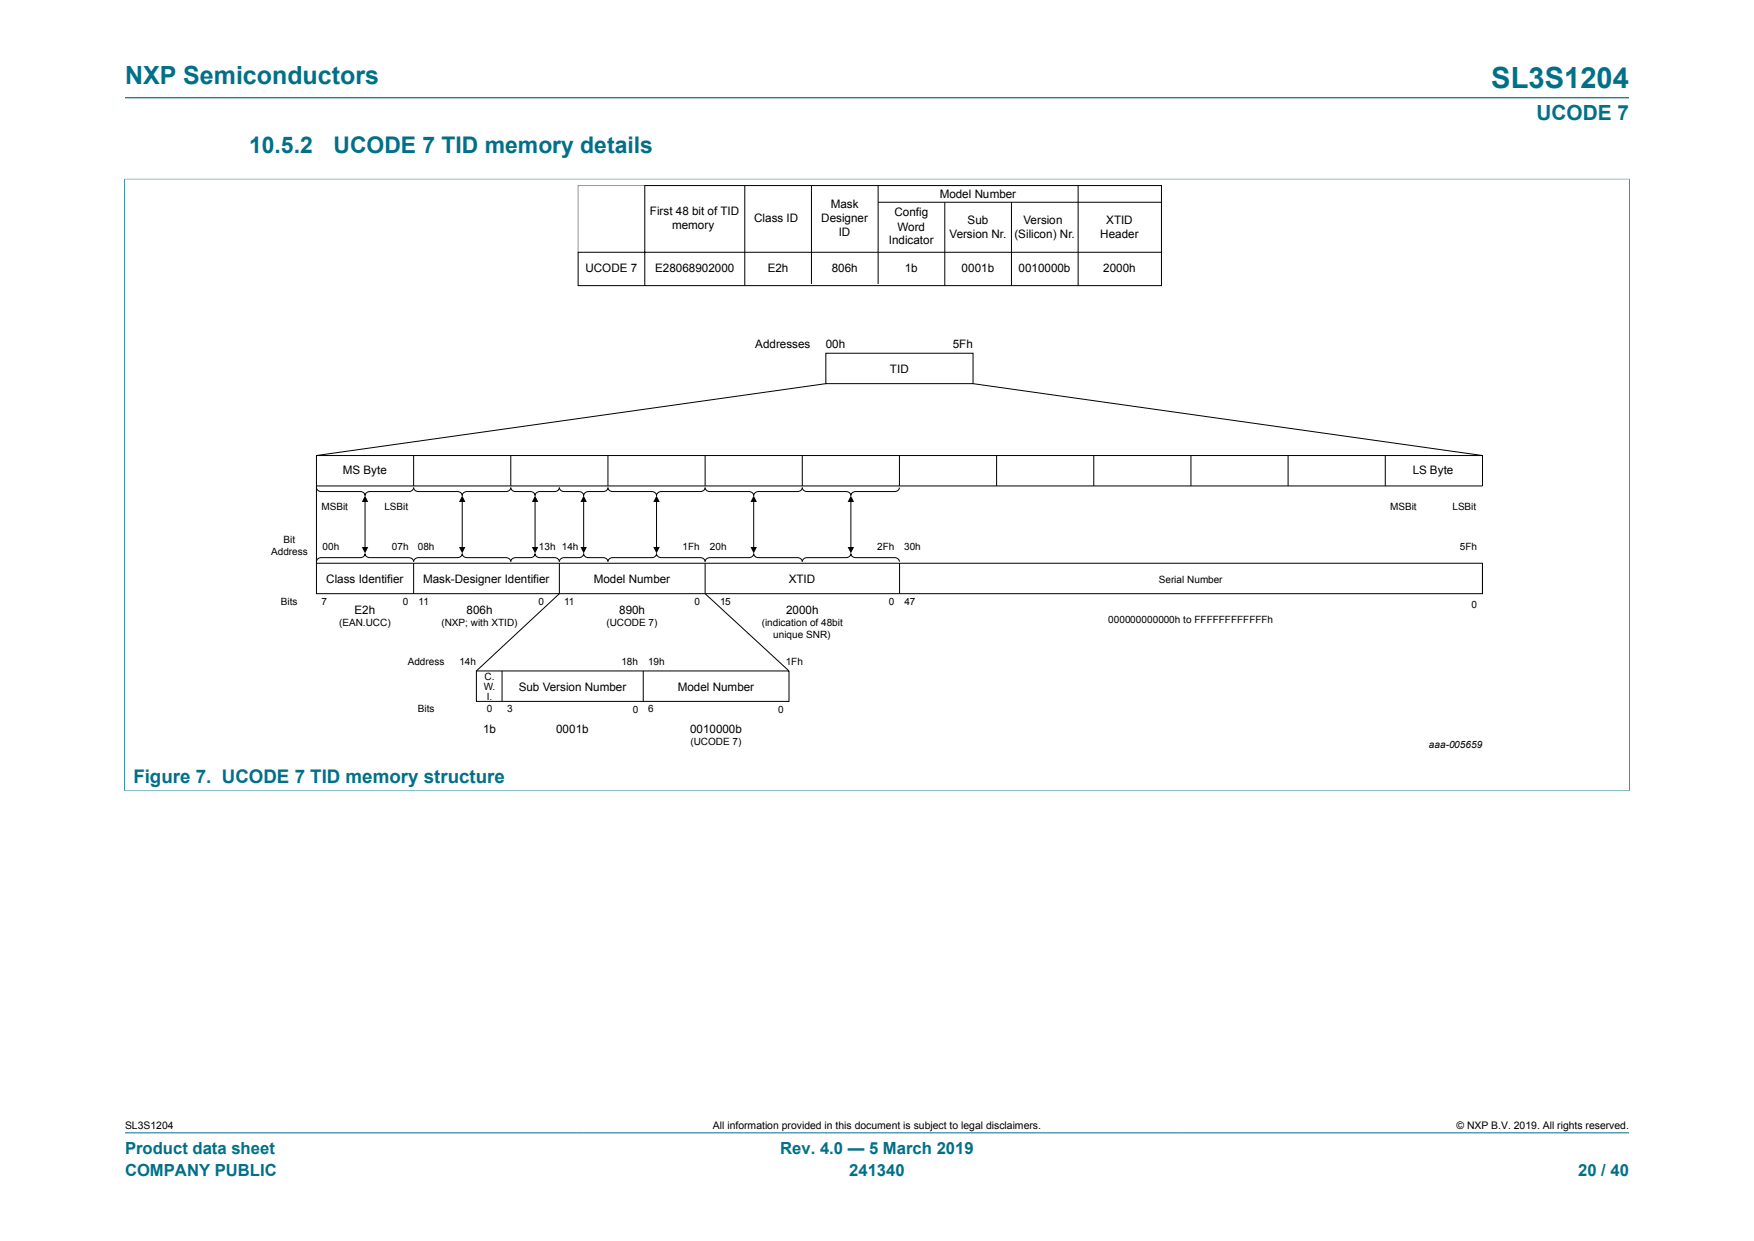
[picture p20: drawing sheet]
<svg xmlns="http://www.w3.org/2000/svg" width="297mm" height="210mm" viewBox="0 0 297 210" stroke-linecap="round" stroke-linejoin="round" font-family="sans-serif">
<defs><g id="words">
<text font-size="4.9" fill="#007088" x="252.5" y="14.8">SL3S1204</text>
<text font-size="4.2" fill="#007088" x="21.2" y="14.2">NXP Semiconductors</text>
<g font-size="3.9" fill="#007088">
<text x="42.2" y="25.9">10.5.2</text>
<text x="56.5" y="25.9">UCODE 7 TID memory details</text>
</g>
<text font-size="3.5" fill="#007088" x="260.2" y="20.3">UCODE 7</text>
<text font-size="3.2" fill="#007088" x="22.6" y="132.5">Figure 7. UCODE 7 TID memory structure</text>
<g font-size="2.8" fill="#007088">
<text x="21.2" y="195.2">Product data sheet</text>
<text x="132.1" y="195.2">Rev. 4.0 — 5 March 2019</text>
<text x="21.2" y="199">COMPANY PUBLIC</text>
<text x="143.8" y="199">241340</text>
<text x="267.2" y="199">20 / 40</text>
</g>
<g font-size="2">
<text x="140.7" y="35.2">Mask</text>
<text x="159.1" y="33.4">Model Number</text>
<text x="110.1" y="36.3">First 48 bit of TID</text>
<text x="113.8" y="38.7">memory</text>
<text x="127.7" y="37.5">Class ID</text>
<text x="139.1" y="37.5">Designer</text>
<text x="142.1" y="40">ID</text>
<text x="150.5" y="41.4">Indicator</text>
<text x="151.5" y="36.6">Config</text>
<text x="152" y="39">Word</text>
<text x="160.8" y="40.2">Version Nr.</text>
<text x="163.8" y="37.9">Sub</text>
<text x="171.8" y="40.2">(Silicon) Nr.</text>
<text x="173.3" y="37.9">Version</text>
<text x="186.3" y="40.2">Header</text>
<text x="187.3" y="37.9">XTID</text>
<text x="99.1" y="46.1">UCODE 7</text>
<text x="110.9" y="46.1">E28068902000</text>
<text x="130" y="46.1">E2h</text>
<text x="140.8" y="46.1">806h</text>
<text x="153.2" y="46.1">1b</text>
<text x="162.8" y="46.1">0001b</text>
<text x="172.5" y="46.1">0010000b</text>
<text x="186.8" y="46.1">2000h</text>
<text x="127.9" y="58.9">Addresses</text>
<text x="139.8" y="58.9">00h</text>
<text x="161.4" y="58.9">5Fh</text>
<text x="150.7" y="63.1">TID</text>
<text x="58" y="80.3">MS Byte</text>
<text x="239.2" y="80.3">LS Byte</text>
<text x="55.3" y="98.6">Class Identifier</text>
<text x="71.6" y="98.6">Mask-Designer Identifier</text>
<text x="100.5" y="98.6">Model Number</text>
<text x="133.5" y="98.6">XTID</text>
<text x="60" y="104">E2h</text>
<text x="79" y="104">806h</text>
<text x="104.8" y="104">890h</text>
<text x="133.1" y="104">2000h</text>
<text x="87.8" y="116.9">Sub Version Number</text>
<text x="114.7" y="116.9">Model Number</text>
<text x="81.8" y="124">1b</text>
<text x="94.2" y="124">0001b</text>
<text x="116.8" y="124">0010000b</text>
</g>
<g font-size="1.8">
<text x="21.2" y="191.1">SL3S1204</text>
<text x="120.7" y="191.1">All information provided in this document is subject to legal disclaimers.</text>
<text x="246.6" y="191.1">© NXP B.V. 2019. All rights reserved.</text>
</g>
<g font-size="1.7">
<text x="54.4" y="86.3">MSBit</text>
<text x="65.1" y="86.3">LSBit</text>
<text x="235.4" y="86.3">MSBit</text>
<text x="245.9" y="86.3">LSBit</text>
<text x="45.9" y="93.9">Address</text>
<text x="48" y="91.8">Bit</text>
<text x="54.6" y="93">00h</text>
<text x="66.4" y="93">07h</text>
<text x="70.7" y="93">08h</text>
<text x="91.3" y="93">13h 14h</text>
<text x="115.6" y="93">1Fh</text>
<text x="120.2" y="93">20h</text>
<text x="148.5" y="93">2Fh</text>
<text x="153.1" y="93">30h</text>
<text x="247.2" y="93">5Fh</text>
<text x="196.2" y="98.6">Serial Number</text>
<text x="47.6" y="102.4">Bits</text>
<text x="54.4" y="102.4">7</text>
<text x="57.4" y="106">(EAN.UCC)</text>
<text x="68.2" y="102.4">0</text>
<text x="70.9" y="102.4">11</text>
<text x="74.7" y="106">(NXP; with XTID)</text>
<text x="91.2" y="102.4">0</text>
<text x="95.5" y="102.3">11</text>
<text x="102.7" y="106">(UCODE 7)</text>
<text x="117.6" y="102.4">0</text>
<text x="121.9" y="102.3">15</text>
<text x="129" y="106">(indication of 48bit</text>
<text x="150.5" y="102.4">0</text>
<text x="153.2" y="102.4">47</text>
<text x="187.6" y="105.4">000000000000h to FFFFFFFFFFFFh</text>
<text x="249.2" y="103">0</text>
<text x="69" y="112.6">Address</text>
<text x="77.8" y="112.6">14h</text>
<text x="105.2" y="112.6">18h</text>
<text x="109.7" y="112.6">19h</text>
<text x="130.9" y="108">unique SNR)</text>
<text x="133" y="112.6">1Fh</text>
<text x="81.9" y="116.7">W.</text>
<text x="82" y="115">C.</text>
<text x="82.4" y="118.4">I.</text>
<text x="70.7" y="120.5">Bits</text>
<text x="82.4" y="120.5">0</text>
<text x="85.9" y="120.5">3</text>
<text x="107.1" y="120.6">0</text>
<text x="109.7" y="120.5">6</text>
<text x="131.8" y="120.6">0</text>
<text x="116.9" y="126.1">(UCODE 7)</text>
<text x="241.9" y="126.5">aaa-005659</text>
</g>
</g></defs>
<path d="M21.2 16.6h254.6M21 30.3h255M21.1 30.2v103.7M275.9 30.2v103.7M21 133.8h255M21.2 191.7h254.6" fill="none" stroke="#007088" stroke-width=".17"/>
<g fill="#000">
<path d="M61.3 92.6h1.1l-.6 1zM61.8 83.9l.6 1h-1.1zM77.7 92.6h1.1l-.5 1zM78.3 83.9l.5 1h-1.1zM90.1 92.6h1l-.5 1zM90.6 83.9l.5 1h-1zM98.3 92.6h1.1l-.6 1zM98.8 83.9l.6 1h-1.1zM110.6 92.6h1.1l-.5 1zM111.2 83.9l.5 1h-1.1zM127.1 92.6h1.1l-.6 1zM127.6 83.9l.6 1h-1.1z"/>
<path d="M143.5 92.6h1.1l-.5 1zM144.1 83.9l.5 1h-1.1z"/>
</g>
<g fill="none" stroke="#000" stroke-width=".17">
<path d="M126.1 31.4v16.9M137.4 31.4v16.7M148.7 34.2h48M148.7 31.4v16.7M160 34.2v14.1M171.3 34.2v14.1M182.6 31.4v16.9M139.8 59.8h25v5.1h-25zM196.7 42.7h-98.8v5.6h98.8v-16.9h-87.5v16.9M53.6 77.1h197.4v5.1h-197.4zM70 77.1v5.1M86.5 77.1v5.1"/>
<path d="M102.9 77.1v5.1M119.4 77.1v5.1M135.8 77.1v5.1M139.8 64.9l-86.2 12.2M152.3 77.1v5.1M164.8 64.9l86.2 12.2M168.8 77.1v5.1M185.2 77.1v5.1M201.7 77.1v5.1M218.1 77.1v5.1M234.6 77.1v5.1M53.6 82.5a.75 .75 0 0 0 .8 .7h6.6a.75 .75 0 0 1 .8 .7 .75 .75 0 0 1 .8-.7h6.6a.75 .75 0 0 0 .8-.7 .75 .75 0 0 0 .9 .7h6.6a.76 .76 0 0 1 .8 .7 .75 .75 0 0 1 .8-.7h6.6a.75 .75 0 0 0 .8-.7 .75 .75 0 0 0 .8 .7h2.5a.75 .75 0 0 1 .8 .7 .76 .76 0 0 1 .8-.7h2.5a.75 .75 0 0 0 .8-.7 .75 .75 0 0 0 .8 .7h2.5a.75 .75 0 0 1 .8 .7 .75 .75 0 0 1 .8-.7h2.5a.75 .75 0 0 0 .8-.7 .75 .75 0 0 0 .9 .7h6.6a.75 .75 0 0 1 .8 .7 .75 .75 0 0 1 .8-.7h6.6a.75 .75 0 0 0 .8-.7 .75 .75 0 0 0 .8 .7h6.6a.75 .75 0 0 1 .8 .7 .75 .75 0 0 1 .8-.7h6.6a.76 .76 0 0 0 .8-.7 .75 .75 0 0 0 .9 .7h6.6a.76 .76 0 0 1 .8 .7 .75 .75 0 0 1 .8-.7h6.6a.75 .75 0 0 0 .8-.7"/>
<path d="M53.6 95.3h197.4v5.2h-197.4zM53.6 95a.75 .75 0 0 1 .8-.6h6.6a.75 .75 0 0 0 .8-.7 .75 .75 0 0 0 .8 .7h6.6a.75 .75 0 0 1 .8 .6 .75 .75 0 0 1 .9-.6h6.6a.76 .76 0 0 0 .8-.7 .75 .75 0 0 0 .8 .7h6.6a.75 .75 0 0 1 .8 .6 .75 .75 0 0 1 .8-.6h2.5a.75 .75 0 0 0 .8-.7 .76 .76 0 0 0 .8 .7h2.5a.75 .75 0 0 1 .8 .6 .75 .75 0 0 1 .8-.6h2.5a.75 .75 0 0 0 .8-.7 .75 .75 0 0 0 .8 .7h2.5a.75 .75 0 0 1 .8 .6 .75 .75 0 0 1 .9-.6h6.6a.75 .75 0 0 0 .8-.7 .75 .75 0 0 0 .8 .7h6.6a.75 .75 0 0 1 .8 .6 .75 .75 0 0 1 .8-.6h6.6a.75 .75 0 0 0 .8-.7 .75 .75 0 0 0 .8 .7h6.6a.76 .76 0 0 1 .8 .6 .75 .75 0 0 1 .9-.6h6.6a.76 .76 0 0 0 .8-.7 .75 .75 0 0 0 .8 .7h6.6a.75 .75 0 0 1 .8 .6M53.6 82.2v13.1M61.8 84.4v8.7M70 95.3v5.2M78.3 84.4v8.7M90.6 84.4v8.7M94.7 95.3v5.2l-14 13M98.8 84.4v8.7M111.2 84.4v8.7M119.4 95.3v5.2l14.2 13M127.6 84.4v8.7"/>
<path d="M144.1 84.4v8.7M152.3 95.3v5.2M251 95.3v5.2M80.7 113.5h52.9v5.2h-52.9zM85 113.5v5.2M108.9 113.5v5.2"/>
</g>
<path d="M109.2 31.4h-11.3v11.3" fill="none" stroke="#989898" stroke-width=".17"/>
<use href="#words"/>
</svg>
